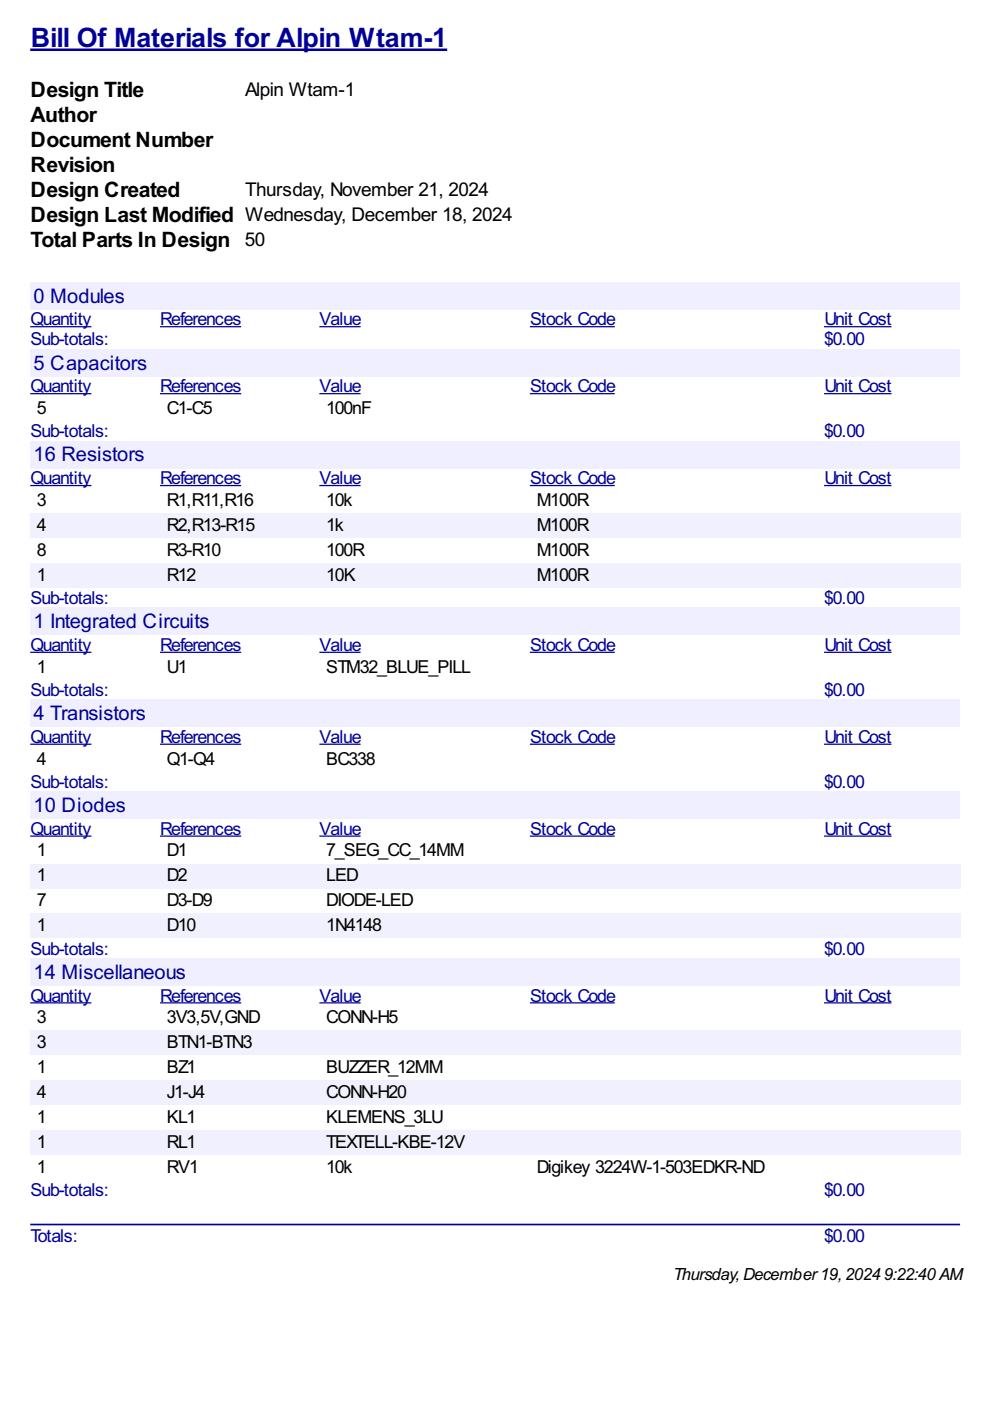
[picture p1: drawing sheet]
<svg xmlns="http://www.w3.org/2000/svg" width="210mm" height="297mm" viewBox="0 0 210 297" stroke-linecap="round" stroke-linejoin="round" font-family="sans-serif">
<defs><g id="words">
<text font-size="6.3" fill="#009" x="6.5" y="10">Bill Of Materials for Alpin Wtam-1</text>
<g font-size="5">
<text x="6.5" y="20.6">Design Title</text>
<text x="6.5" y="25.9">Author</text>
<text x="6.5" y="31.2">Document Number</text>
<text x="6.5" y="36.5">Revision</text>
<text x="6.5" y="41.8">Design Created</text>
<text x="6.5" y="47.1">Design Last Modified Wednesday, December 18, 2024</text>
<text x="6.5" y="52.3">Total Parts In Design 50</text>
</g>
<g font-size="4.8" fill="#009">
<text x="7.1" y="64.2">0 Modules</text>
<text x="7.1" y="78.3">5 Capacitors</text>
<text x="7.1" y="97.8">16 Resistors</text>
<text x="7.1" y="133.2">1 Integrated Circuits</text>
<text x="7.1" y="152.7">4 Transistors</text>
<text x="7.1" y="172.2">10 Diodes</text>
<text x="7.1" y="207.5">14 Miscellaneous</text>
</g>
<g font-size="4.5">
<text x="52" y="20.3">Alpin Wtam-1</text>
<text x="52" y="41.5">Thursday, November 21, 2024</text>
</g>
<g font-size="4.2" fill="#009">
<text x="6.5" y="69">Quantity</text>
<text x="34" y="69">References</text>
<text x="67.8" y="69">Value</text>
<text x="112.4" y="69">Stock Code</text>
<text x="174.8" y="69">Unit Cost</text>
<text x="6.5" y="73.2">Sub-totals:</text>
<text x="174.7" y="73.2">$0.00</text>
<text x="6.5" y="83.2">Quantity</text>
<text x="34" y="83.2">References</text>
<text x="67.8" y="83.2">Value</text>
<text x="112.4" y="83.2">Stock Code</text>
<text x="174.8" y="83.2">Unit Cost</text>
<text x="6.5" y="92.7">Sub-totals:</text>
<text x="174.7" y="92.7">$0.00</text>
<text x="6.5" y="102.7">Quantity</text>
<text x="34" y="102.7">References</text>
<text x="67.8" y="102.7">Value</text>
<text x="112.4" y="102.7">Stock Code</text>
<text x="174.8" y="102.7">Unit Cost</text>
<text x="6.5" y="128.1">Sub-totals:</text>
<text x="174.7" y="128.1">$0.00</text>
<text x="6.5" y="138">Quantity</text>
<text x="34" y="138">References</text>
<text x="67.8" y="138">Value</text>
<text x="112.4" y="138">Stock Code</text>
<text x="174.8" y="138">Unit Cost</text>
<text x="6.5" y="147.6">Sub-totals:</text>
<text x="174.7" y="147.6">$0.00</text>
<text x="6.5" y="157.5">Quantity</text>
<text x="34" y="157.5">References</text>
<text x="67.8" y="157.5">Value</text>
<text x="112.4" y="157.5">Stock Code</text>
<text x="174.8" y="157.5">Unit Cost</text>
<text x="6.5" y="167">Sub-totals:</text>
<text x="174.7" y="167">$0.00</text>
<text x="6.5" y="177">Quantity</text>
<text x="34" y="177">References</text>
<text x="67.8" y="177">Value</text>
<text x="112.4" y="177">Stock Code</text>
<text x="174.8" y="177">Unit Cost</text>
<text x="6.5" y="202.4">Sub-totals:</text>
<text x="174.7" y="202.4">$0.00</text>
<text x="6.5" y="212.4">Quantity</text>
<text x="34" y="212.4">References</text>
<text x="67.8" y="212.4">Value</text>
<text x="112.4" y="212.4">Stock Code</text>
<text x="174.8" y="212.4">Unit Cost</text>
<text x="6.5" y="253.6">Sub-totals:</text>
<text x="174.7" y="253.6">$0.00</text>
<text x="6.5" y="263.2">Totals:</text>
<text x="174.7" y="263.2">$0.00</text>
</g>
<g font-size="4.2">
<text x="7.8" y="87.8">5</text>
<text x="35.4" y="87.8">C1-C5</text>
<text x="69.1" y="87.8">100nF</text>
<text x="7.8" y="107.3">3</text>
<text x="35.4" y="107.3">R1,R11,R16</text>
<text x="69.1" y="107.3">10k</text>
<text x="113.8" y="107.3">M100R</text>
<text x="7.8" y="112.6">4</text>
<text x="35.4" y="112.6">R2,R13-R15</text>
<text x="69.1" y="112.6">1k</text>
<text x="113.8" y="112.6">M100R</text>
<text x="7.8" y="117.8">8</text>
<text x="35.4" y="117.8">R3-R10</text>
<text x="69.1" y="117.8">100R</text>
<text x="113.8" y="117.8">M100R</text>
<text x="7.8" y="123.1">1</text>
<text x="35.4" y="123.1">R12</text>
<text x="69.1" y="123.1">10K</text>
<text x="113.8" y="123.1">M100R</text>
<text x="7.8" y="142.6">1</text>
<text x="35.4" y="142.6">U1</text>
<text x="69.2" y="142.6">STM32_BLUE_PILL</text>
<text x="7.8" y="162.1">4</text>
<text x="35.4" y="162.1">Q1-Q4</text>
<text x="69.2" y="162.1">BC338</text>
<text x="7.8" y="181.6">1</text>
<text x="35.4" y="181.6">D1</text>
<text x="69.1" y="181.6">7_SEG_CC_14MM</text>
<text x="7.8" y="186.9">1</text>
<text x="35.4" y="186.9">D2</text>
<text x="69.2" y="186.9">LED</text>
<text x="7.8" y="192.2">7</text>
<text x="7.8" y="197.5">1</text>
<text x="35.4" y="192.2">D3-D9</text>
<text x="35.4" y="197.5">D10</text>
<text x="69.1" y="197.5">1N4148</text>
<text x="69.2" y="192.2">DIODE-LED</text>
<text x="7.8" y="216.9">3</text>
<text x="35.3" y="216.9">3V3,5V,GND</text>
<text x="69.2" y="216.9">CONN-H5</text>
<text x="7.8" y="222.2">3</text>
<text x="7.8" y="227.5">1</text>
<text x="35.4" y="222.2">BTN1-BTN3</text>
<text x="35.4" y="227.5">BZ1</text>
<text x="69.2" y="227.5">BUZZER_12MM</text>
<text x="7.8" y="232.8">4</text>
<text x="35.4" y="232.8">J1-J4</text>
<text x="69.2" y="232.8">CONN-H20</text>
<text x="7.8" y="238.1">1</text>
<text x="35.4" y="238.1">KL1</text>
<text x="69.2" y="238.1">KLEMENS_3LU</text>
<text x="7.8" y="243.4">1</text>
<text x="35.4" y="243.4">RL1</text>
<text x="69.2" y="243.4">TEXTELL-KBE-12V</text>
<text x="7.8" y="248.7">1</text>
<text x="35.4" y="248.7">RV1</text>
<text x="69.1" y="248.7">10k</text>
<text x="113.8" y="248.7">Digikey 3224W-1-503EDKR-ND</text>
</g>
<g font-size="4">
<text x="142.7" y="271.4">Thursday,December19,2024</text>
<text x="187.4" y="271.4">9:22:40 AM</text>
</g>
</g></defs>
<path d="M6.4 10.6h88.4" fill="none" stroke="#009" stroke-width=".53"/>
<g fill="#efefff">
<path d="M6.4 59.8h197.2v5.8h-197.2z"/>
<path d="M6.9 60h19.3v4.8h-19.3z"/>
</g>
<path d="M6.4 69.3h13M33.9 69.3h17.2M67.7 69.3h8.8M112.4 69.3h17.9M174.7 69.3h14.3" fill="none" stroke="#009" stroke-width=".26"/>
<g fill="#efefff">
<path d="M6.4 74h197.2v5.8h-197.2z"/>
<path d="M6.9 74.3h24.1v4.8h-24.1z"/>
</g>
<path d="M6.4 83.5h13M33.9 83.5h17.2M67.7 83.5h8.8M112.4 83.5h17.9M174.7 83.5h14.3" fill="none" stroke="#009" stroke-width=".26"/>
<g fill="#efefff">
<path d="M6.4 93.5h197.2v5.7h-197.2z"/>
<path d="M6.9 93.6h23.5v4.8h-23.5z"/>
</g>
<path d="M6.4 102.9h13M33.9 102.9h17.2M67.7 102.9h8.8M112.4 102.9h17.9M174.7 102.9h14.3" fill="none" stroke="#009" stroke-width=".26"/>
<g fill="#f0f0fe">
<path d="M6.4 108.8h27.5v5.3h-27.5z"/>
<path d="M7.7 109h1.8v4.2h-1.8z"/>
<path d="M33.9 108.8h33.8v5.3h-33.8z"/>
<path d="M35.2 109h18.5v4.2h-18.5z"/>
<path d="M67.7 108.8h44.7v5.3h-44.7z"/>
<path d="M69.1 109h3.7v4.2h-3.7z"/>
<path d="M112.4 108.8h62.3v5.3h-62.3z"/>
<path d="M113.5 109h10.9v4.2h-10.9z"/>
<path d="M174.7 108.8h28.9v5.3h-28.9z"/>
<path d="M6.4 119.3h27.5v5.3h-27.5z"/>
<path d="M7.7 119.6h1.8v4.2h-1.8z"/>
<path d="M33.9 119.3h33.8v5.3h-33.8z"/>
<path d="M35.2 119.6h6.1v4.2h-6.1z"/>
<path d="M67.7 119.3h44.7v5.3h-44.7z"/>
<path d="M69.1 119.6h6.1v4.2h-6.1z"/>
<path d="M112.4 119.3h62.3v5.3h-62.3z"/>
<path d="M113.5 119.6h10.9v4.2h-10.9z"/>
<path d="M174.7 119.3h28.9v5.3h-28.9z"/>
</g>
<g fill="#efefff">
<path d="M6.4 128.9h197.2v5.7h-197.2z"/>
<path d="M6.9 129.1h37.3v4.7h-37.3z"/>
</g>
<path d="M6.4 138.3h13M33.9 138.3h17.2M67.7 138.3h8.8M112.4 138.3h17.9M174.7 138.3h14.3" fill="none" stroke="#009" stroke-width=".26"/>
<g fill="#efefff">
<path d="M6.4 148.4h197.2v5.7h-197.2z"/>
<path d="M6.9 148.6h23.8v4.8h-23.8z"/>
</g>
<path d="M6.4 157.8h13M33.9 157.8h17.2M67.7 157.8h8.8M112.4 157.8h17.9M174.7 157.8h14.3" fill="none" stroke="#009" stroke-width=".26"/>
<g fill="#efefff">
<path d="M6.4 167.8h197.2v5.8h-197.2z"/>
<path d="M6.9 168h19.6v4.7h-19.6z"/>
</g>
<path d="M6.4 177.3h13M33.9 177.3h17.2M67.7 177.3h8.8M112.4 177.3h17.9M174.7 177.3h14.3" fill="none" stroke="#009" stroke-width=".26"/>
<g fill="#f0f0fe">
<path d="M6.4 183.1h27.5v5.3h-27.5z"/>
<path d="M7.7 183.3h1.8v4.2h-1.8z"/>
<path d="M33.9 183.1h33.8v5.3h-33.8z"/>
<path d="M35.2 183.3h4.2v4.2h-4.2z"/>
<path d="M67.7 183.1h44.7v5.3h-44.7z"/>
<path d="M69.1 183.3h6.6v4.2h-6.6z"/>
<path d="M112.4 183.1h62.3v5.3h-62.3z"/>
<path d="M174.7 183.1h28.9v5.3h-28.9z"/>
<path d="M6.4 193.7h27.5v5.3h-27.5z"/>
<path d="M7.7 193.9h1.8v4.2h-1.8z"/>
<path d="M33.9 193.7h33.8v5.3h-33.8z"/>
<path d="M35.2 193.9h6.1v4.2h-6.1z"/>
<path d="M67.7 193.7h44.7v5.3h-44.7z"/>
<path d="M69.1 193.9h11.6v4.2h-11.6z"/>
<path d="M112.4 193.7h62.3v5.3h-62.3z"/>
<path d="M174.7 193.7h28.9v5.3h-28.9z"/>
</g>
<g fill="#efefff">
<path d="M6.4 203.2h197.2v5.7h-197.2z"/>
<path d="M6.9 203.4h32.3v4.8h-32.3z"/>
</g>
<path d="M6.4 212.6h13M33.9 212.6h17.2M67.7 212.6h8.8M112.4 212.6h17.9M174.7 212.6h14.3" fill="none" stroke="#009" stroke-width=".26"/>
<g fill="#f0f0fe">
<path d="M6.4 218.4h27.5v5.3h-27.5z"/>
<path d="M7.7 218.7h1.8v4.3h-1.8z"/>
<path d="M33.9 218.4h33.8v5.3h-33.8z"/>
<path d="M35.2 218.7h18v4.3h-18z"/>
<path d="M67.7 218.4h44.7v5.3h-44.7z"/>
<path d="M112.4 218.4h62.3v5.3h-62.3z"/>
<path d="M174.7 218.4h28.9v5.3h-28.9z"/>
<path d="M6.4 229h27.5v5.3h-27.5z"/>
<path d="M7.7 229.3h1.8v4.3h-1.8z"/>
<path d="M33.9 229h33.8v5.3h-33.8z"/>
<path d="M35.2 229.3h7.9v4.3h-7.9z"/>
<path d="M67.7 229h44.7v5.3h-44.7z"/>
<path d="M69.1 229.3h16.9v4.3h-16.9z"/>
<path d="M112.4 229h62.3v5.3h-62.3z"/>
<path d="M174.7 229h28.9v5.3h-28.9z"/>
<path d="M6.4 239.6h27.5v5.3h-27.5z"/>
<path d="M7.7 239.9h1.8v4.2h-1.8z"/>
<path d="M33.9 239.6h33.8v5.3h-33.8z"/>
<path d="M35.2 239.9h6.1v4.2h-6.1z"/>
<path d="M67.7 239.6h44.7v5.3h-44.7z"/>
<path d="M69.1 239.9h29.4v4.2h-29.4z"/>
<path d="M112.4 239.6h62.3v5.3h-62.3z"/>
<path d="M174.7 239.6h28.9v5.3h-28.9z"/>
</g>
<path d="M6.6 259.6h196.8" fill="none" stroke="#009" stroke-width=".35"/>
<use href="#words"/>
</svg>
